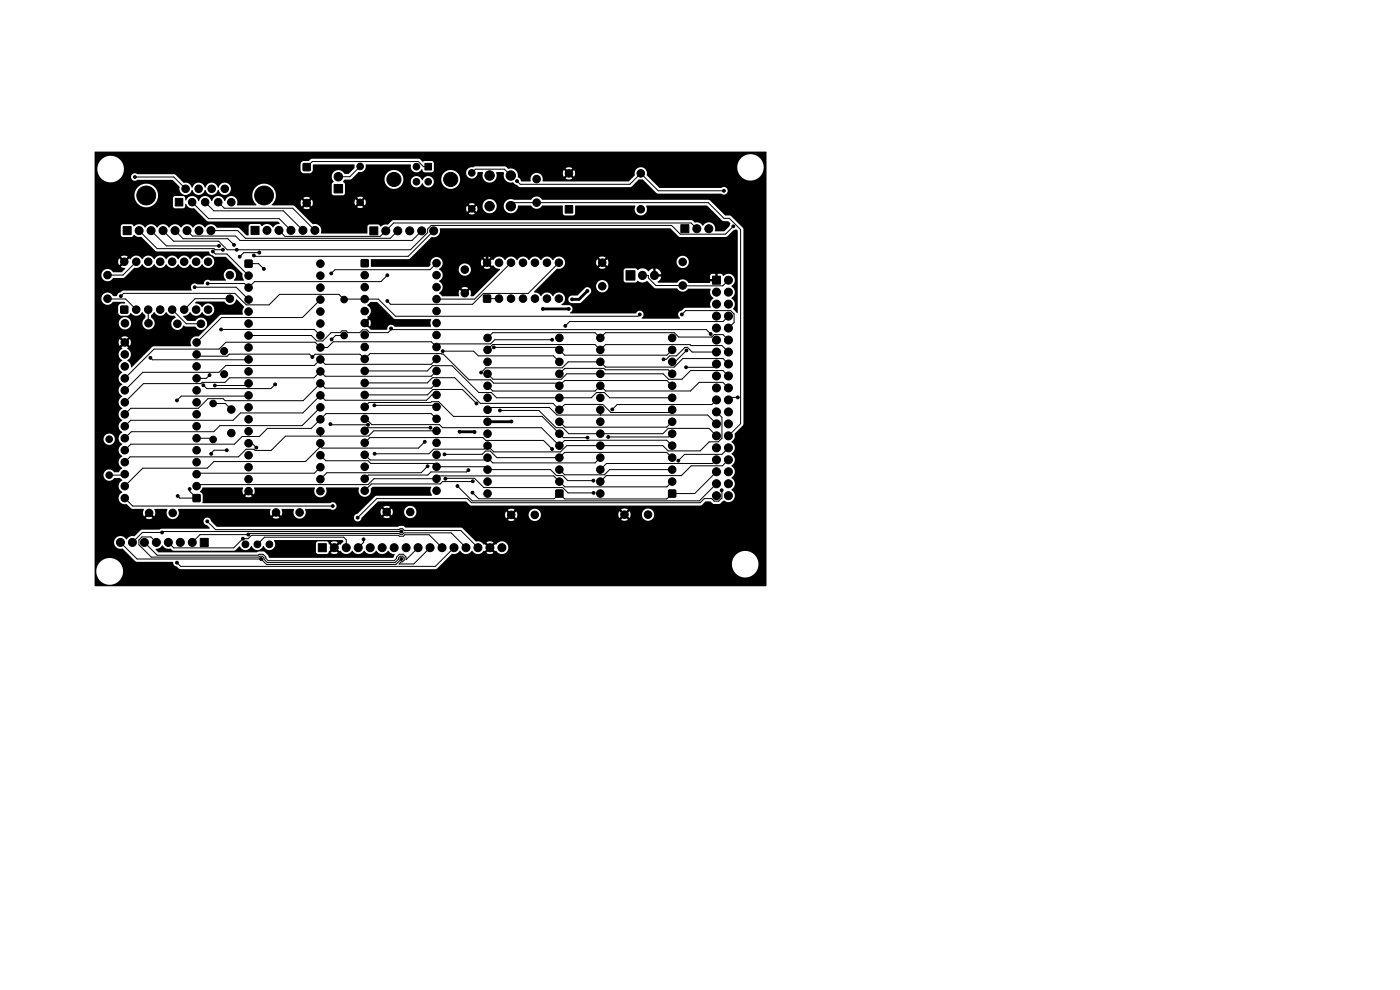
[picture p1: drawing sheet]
<svg xmlns="http://www.w3.org/2000/svg" width="297mm" height="210mm" viewBox="0 0 297 210" stroke-linecap="round" stroke-linejoin="round" font-family="sans-serif">
<g fill="#000" stroke="#000" stroke-width=".21">
<path d="M64.3 34.7h1.5v1.5h-1.5zM90.1 34.7h1.4v1.4h-1.4zM26.1 48.1h1.7v1.7h-1.7zM37.2 42.1h1.6v1.6h-1.6zM52 55.2h1.5v1.5h-1.5zM53.3 48h1.7v1.7h-1.7zM70.9 39.1h1.8v1.8h-1.8zM76.6 55.1h1.5v1.5h-1.5zM78.4 48.1h1.7v1.7h-1.7zM119.9 43.6h1.6v1.6h-1.6zM132.8 57.4h1.9v2h-1.9zM144.4 47.7h1.7v1.7h-1.7z"/>
<path d="M25.6 65h1.5v1.4h-1.5zM102.6 62.6h1.5v1.5h-1.5zM151.1 58.6h1.7v1.7h-1.7zM42.5 114.2h1.7v1.7h-1.7zM41 104.9h1.4v1.5h-1.4zM67.5 115.3h1.7v1.7h-1.7zM117.9 104h1.5v1.4h-1.5zM141.9 104h1.4v1.4h-1.4z"/>
<circle cx="28.6" cy="37.6" r=".3"/>
<circle cx="71.8" cy="37.5" r=".9"/>
<circle cx="76.4" cy="35.3" r=".7"/>
<circle cx="83.6" cy="38.1" r="1.5"/>
<circle cx="88.3" cy="35.4" r=".7"/>
<circle cx="88.3" cy="38.6" r=".7"/>
<circle cx="90.8" cy="38.6" r=".7"/>
<circle cx="95.6" cy="38.1" r="1.5"/>
<circle cx="100.1" cy="36.7" r=".7"/>
<circle cx="103.9" cy="37.2" r="1"/>
<circle cx="108.4" cy="37.2" r="1"/>
<circle cx="109.7" cy="38.4" r=".3"/>
<circle cx="113.8" cy="38" r=".8"/>
<circle cx="120.7" cy="36.8" r=".8"/>
<circle cx="135.9" cy="36.8" r=".8"/>
<circle cx="22.8" cy="58.4" r=".8"/>
<circle cx="26.4" cy="55.5" r=".8"/>
<circle cx="28.9" cy="55.5" r=".8"/>
<circle cx="29.5" cy="48.9" r=".85"/>
<circle cx="31" cy="41.5" r="2"/>
<circle cx="31.4" cy="55.5" r=".8"/>
<circle cx="32.1" cy="48.9" r=".85"/>
<circle cx="34" cy="55.5" r=".8"/>
<circle cx="34.6" cy="48.9" r=".85"/>
<circle cx="36.5" cy="55.5" r=".8"/>
<circle cx="37.1" cy="48.9" r=".85"/>
<circle cx="39.1" cy="55.5" r=".8"/>
<circle cx="39.4" cy="40" r=".8"/>
<circle cx="39.7" cy="48.9" r=".85"/>
<circle cx="40.8" cy="42.9" r=".8"/>
<circle cx="41.6" cy="55.5" r=".8"/>
<circle cx="42.1" cy="40" r=".8"/>
<circle cx="42.2" cy="48.9" r=".85"/>
<circle cx="43.5" cy="42.9" r=".8"/>
<circle cx="44.1" cy="55.5" r=".8"/>
<circle cx="44.8" cy="48.9" r=".85"/>
<circle cx="44.9" cy="40" r=".8"/>
<circle cx="45.2" cy="53.3" r=".3"/>
<circle cx="46.3" cy="42.9" r=".8"/>
<circle cx="46.5" cy="52.2" r=".3"/>
<circle cx="47.3" cy="53" r=".3"/>
<circle cx="47.7" cy="40" r=".8"/>
<circle cx="48.8" cy="58.4" r=".8"/>
<circle cx="49.1" cy="42.9" r=".8"/>
<circle cx="49.6" cy="52" r=".3"/>
<circle cx="50.2" cy="53" r=".3"/>
<circle cx="50.9" cy="54.5" r=".3"/>
<circle cx="52.7" cy="58.5" r=".8"/>
<circle cx="53.8" cy="54.2" r=".3"/>
<circle cx="55" cy="53.6" r=".3"/>
<circle cx="56" cy="57" r=".3"/>
<circle cx="56" cy="41.5" r="2"/>
<circle cx="56.6" cy="48.9" r=".85"/>
<circle cx="59.2" cy="48.9" r=".85"/>
<circle cx="61.7" cy="48.9" r=".85"/>
<circle cx="64.3" cy="48.9" r=".85"/>
<circle cx="65.1" cy="43.1" r=".8"/>
<circle cx="66.8" cy="48.9" r=".85"/>
<circle cx="68" cy="55.9" r=".8"/>
<circle cx="68" cy="58.5" r=".8"/>
<circle cx="70.3" cy="58" r=".3"/>
<circle cx="76.4" cy="42.9" r=".7"/>
<circle cx="77.4" cy="58.4" r=".8"/>
<circle cx="81.8" cy="49" r=".85"/>
<circle cx="82.2" cy="58.4" r=".3"/>
<circle cx="84.4" cy="49" r=".85"/>
<circle cx="86.9" cy="49" r=".85"/>
<circle cx="89.5" cy="49" r=".85"/>
<circle cx="92" cy="49" r=".85"/>
<circle cx="92.6" cy="55.8" r=".8"/>
<circle cx="92.6" cy="58.4" r=".8"/>
<circle cx="94.2" cy="50.9" r=".3"/>
<circle cx="98.6" cy="57.2" r=".8"/>
<circle cx="100.1" cy="44.3" r=".7"/>
<circle cx="101.2" cy="50.9" r=".3"/>
<circle cx="103.3" cy="55.7" r=".8"/>
<circle cx="103.9" cy="43.7" r="1"/>
<circle cx="105.9" cy="55.7" r=".8"/>
<circle cx="108.4" cy="43.7" r="1"/>
<circle cx="108.4" cy="55.7" r=".8"/>
<circle cx="110.9" cy="55.7" r=".8"/>
<circle cx="113.5" cy="55.7" r=".8"/>
<circle cx="113.8" cy="43" r=".8"/>
<circle cx="116" cy="55.7" r=".8"/>
<circle cx="118.6" cy="55.7" r=".8"/>
<circle cx="127.8" cy="55.7" r=".8"/>
<circle cx="135.9" cy="44.4" r=".8"/>
<circle cx="144.8" cy="55.6" r=".8"/>
<circle cx="147.8" cy="48.5" r=".85"/>
<circle cx="150.4" cy="48.5" r=".85"/>
<circle cx="153.6" cy="40.5" r=".3"/>
<circle cx="154.5" cy="59.4" r=".85"/>
<circle cx="155.6" cy="48" r=".3"/>
<circle cx="22.8" cy="63.4" r=".8"/>
<circle cx="25.6" cy="62.8" r=".3"/>
<circle cx="26.5" cy="72.6" r=".8"/>
<circle cx="26.5" cy="75.2" r=".8"/>
<circle cx="26.5" cy="77.7" r=".8"/>
<circle cx="26.5" cy="68.6" r=".8"/>
<circle cx="28.9" cy="65.7" r=".8"/>
<circle cx="31.4" cy="65.7" r=".8"/>
<circle cx="31.5" cy="68.6" r=".8"/>
<circle cx="31.9" cy="75.9" r=".3"/>
<circle cx="34" cy="65.7" r=".8"/>
<circle cx="36.5" cy="65.7" r=".8"/>
<circle cx="37.6" cy="68.7" r=".8"/>
<circle cx="39.1" cy="65.7" r=".8"/>
<circle cx="41.3" cy="60.9" r=".3"/>
<circle cx="41.6" cy="65.7" r=".8"/>
<circle cx="41.7" cy="75.2" r=".8"/>
<circle cx="41.7" cy="77.7" r=".8"/>
<circle cx="41.7" cy="72.6" r=".8"/>
<circle cx="42.6" cy="68.7" r=".8"/>
<circle cx="44.1" cy="60.1" r=".3"/>
<circle cx="44.1" cy="65.7" r=".8"/>
<circle cx="44.5" cy="79.6" r=".3"/>
<circle cx="46.9" cy="69.9" r=".3"/>
<circle cx="47.5" cy="79.4" r=".75"/>
<circle cx="47.5" cy="74.5" r=".75"/>
<circle cx="48.8" cy="63.4" r=".8"/>
<circle cx="52.7" cy="71.2" r=".8"/>
<circle cx="52.7" cy="66.1" r=".8"/>
<circle cx="52.7" cy="61" r=".8"/>
<circle cx="52.7" cy="73.7" r=".8"/>
<circle cx="52.7" cy="68.6" r=".8"/>
<circle cx="52.7" cy="76.3" r=".8"/>
<circle cx="52.7" cy="63.6" r=".8"/>
<circle cx="52.7" cy="78.8" r=".8"/>
<circle cx="66.3" cy="75.7" r=".3"/>
<circle cx="68" cy="66.1" r=".8"/>
<circle cx="68" cy="73.7" r=".8"/>
<circle cx="68" cy="71.2" r=".8"/>
<circle cx="68" cy="61" r=".8"/>
<circle cx="68" cy="78.8" r=".8"/>
<circle cx="68" cy="68.6" r=".8"/>
<circle cx="68" cy="63.6" r=".8"/>
<circle cx="68" cy="76.3" r=".8"/>
<circle cx="70.3" cy="72" r=".3"/>
<circle cx="73" cy="71.2" r=".7"/>
<circle cx="73" cy="63.6" r=".7"/>
<circle cx="77.4" cy="68.5" r=".8"/>
<circle cx="77.4" cy="76.1" r=".8"/>
<circle cx="77.4" cy="73.6" r=".8"/>
<circle cx="77.4" cy="66" r=".8"/>
<circle cx="77.4" cy="78.7" r=".8"/>
<circle cx="77.4" cy="71.1" r=".8"/>
<circle cx="77.4" cy="60.9" r=".8"/>
<circle cx="77.4" cy="63.4" r=".8"/>
<circle cx="82.2" cy="63.8" r=".3"/>
<circle cx="83" cy="69.7" r=".3"/>
<circle cx="92.6" cy="78.7" r=".8"/>
<circle cx="92.6" cy="71.1" r=".8"/>
<circle cx="92.6" cy="68.5" r=".8"/>
<circle cx="92.6" cy="66" r=".8"/>
<circle cx="92.6" cy="63.4" r=".8"/>
<circle cx="92.6" cy="76.1" r=".8"/>
<circle cx="92.6" cy="60.9" r=".8"/>
<circle cx="92.6" cy="73.6" r=".8"/>
<circle cx="93.9" cy="74.5" r=".3"/>
<circle cx="98.6" cy="62.2" r=".8"/>
<circle cx="102.1" cy="79" r=".3"/>
<circle cx="103.4" cy="71.7" r=".8"/>
<circle cx="103.4" cy="76.8" r=".8"/>
<circle cx="103.4" cy="74.2" r=".8"/>
<circle cx="103.4" cy="79.3" r=".8"/>
<circle cx="104.8" cy="73.7" r=".3"/>
<circle cx="105.9" cy="63.3" r=".8"/>
<circle cx="108.4" cy="63.3" r=".8"/>
<circle cx="110.9" cy="63.3" r=".8"/>
<circle cx="113.5" cy="63.3" r=".8"/>
<circle cx="115.2" cy="65.5" r=".3"/>
<circle cx="116" cy="63.3" r=".8"/>
<circle cx="117.1" cy="72.1" r=".3"/>
<circle cx="118.6" cy="63.3" r=".8"/>
<circle cx="118.7" cy="74.2" r=".8"/>
<circle cx="118.7" cy="76.8" r=".8"/>
<circle cx="118.7" cy="79.3" r=".8"/>
<circle cx="118.7" cy="71.7" r=".8"/>
<circle cx="119.9" cy="69.1" r=".3"/>
<circle cx="120.7" cy="65.5" r=".3"/>
<circle cx="121.4" cy="63.5" r=".3"/>
<circle cx="124.6" cy="61.7" r=".3"/>
<circle cx="127.4" cy="71.7" r=".8"/>
<circle cx="127.4" cy="74.2" r=".8"/>
<circle cx="127.4" cy="79.3" r=".8"/>
<circle cx="127.4" cy="76.8" r=".8"/>
<circle cx="127.8" cy="60.7" r=".8"/>
<circle cx="135.7" cy="66.7" r=".3"/>
<circle cx="140.8" cy="76.2" r=".3"/>
<circle cx="142.6" cy="74.2" r=".8"/>
<circle cx="142.6" cy="79.3" r=".8"/>
<circle cx="142.6" cy="76.8" r=".8"/>
<circle cx="142.6" cy="71.7" r=".8"/>
<circle cx="144.7" cy="66.7" r=".3"/>
<circle cx="144.8" cy="60.6" r=".8"/>
<circle cx="145.5" cy="77.9" r=".3"/>
<circle cx="145.6" cy="74.3" r=".3"/>
<circle cx="150.8" cy="70.9" r=".3"/>
<circle cx="152" cy="62" r=".85"/>
<circle cx="152" cy="69.6" r=".85"/>
<circle cx="152" cy="79.8" r=".85"/>
<circle cx="152" cy="64.5" r=".85"/>
<circle cx="152" cy="72.1" r=".85"/>
<circle cx="152" cy="77.2" r=".85"/>
<circle cx="152" cy="67.1" r=".85"/>
<circle cx="152" cy="74.7" r=".85"/>
<circle cx="154.5" cy="64.5" r=".85"/>
<circle cx="154.5" cy="72.1" r=".85"/>
<circle cx="154.5" cy="79.8" r=".85"/>
<circle cx="154.5" cy="67.1" r=".85"/>
<circle cx="154.5" cy="62" r=".85"/>
<circle cx="154.5" cy="69.6" r=".85"/>
<circle cx="154.5" cy="77.2" r=".85"/>
<circle cx="154.5" cy="74.7" r=".85"/>
<circle cx="23.2" cy="93.2" r=".7"/>
<circle cx="26.5" cy="85.3" r=".8"/>
<circle cx="26.5" cy="90.4" r=".8"/>
<circle cx="26.5" cy="80.3" r=".8"/>
<circle cx="26.5" cy="95.5" r=".8"/>
<circle cx="26.5" cy="82.8" r=".8"/>
<circle cx="26.5" cy="98" r=".8"/>
<circle cx="26.5" cy="87.9" r=".8"/>
<circle cx="26.5" cy="93" r=".8"/>
<circle cx="37.5" cy="84.9" r=".3"/>
<circle cx="41.7" cy="90.4" r=".8"/>
<circle cx="41.7" cy="95.5" r=".8"/>
<circle cx="41.7" cy="85.3" r=".8"/>
<circle cx="41.7" cy="82.8" r=".8"/>
<circle cx="41.7" cy="80.3" r=".8"/>
<circle cx="41.7" cy="98" r=".8"/>
<circle cx="41.7" cy="87.9" r=".8"/>
<circle cx="41.7" cy="93" r=".8"/>
<circle cx="43.1" cy="81.7" r=".3"/>
<circle cx="44.8" cy="96.3" r=".3"/>
<circle cx="45.2" cy="85.6" r=".7"/>
<circle cx="45.2" cy="93.2" r=".7"/>
<circle cx="45.6" cy="81.8" r=".3"/>
<circle cx="48.1" cy="95.5" r=".3"/>
<circle cx="49.1" cy="86.9" r=".8"/>
<circle cx="49.1" cy="91.9" r=".8"/>
<circle cx="52.7" cy="96.6" r=".8"/>
<circle cx="52.7" cy="83.9" r=".8"/>
<circle cx="52.7" cy="99.1" r=".8"/>
<circle cx="52.7" cy="86.4" r=".8"/>
<circle cx="52.7" cy="89" r=".8"/>
<circle cx="52.7" cy="81.3" r=".8"/>
<circle cx="52.7" cy="91.5" r=".8"/>
<circle cx="52.7" cy="94" r=".8"/>
<circle cx="54.4" cy="94.9" r=".3"/>
<circle cx="58.4" cy="81.5" r=".3"/>
<circle cx="68" cy="94" r=".8"/>
<circle cx="68" cy="99.1" r=".8"/>
<circle cx="68" cy="83.9" r=".8"/>
<circle cx="68" cy="96.6" r=".8"/>
<circle cx="68" cy="86.4" r=".8"/>
<circle cx="68" cy="81.3" r=".8"/>
<circle cx="68" cy="91.5" r=".8"/>
<circle cx="68" cy="89" r=".8"/>
<circle cx="70.1" cy="90" r=".3"/>
<circle cx="77.4" cy="88.8" r=".8"/>
<circle cx="77.4" cy="86.3" r=".8"/>
<circle cx="77.4" cy="81.2" r=".8"/>
<circle cx="77.4" cy="91.4" r=".8"/>
<circle cx="77.4" cy="99" r=".8"/>
<circle cx="77.4" cy="83.8" r=".8"/>
<circle cx="77.4" cy="93.9" r=".8"/>
<circle cx="77.4" cy="96.5" r=".8"/>
<circle cx="78.1" cy="90.1" r=".3"/>
<circle cx="79.4" cy="86" r=".3"/>
<circle cx="79.5" cy="96.3" r=".3"/>
<circle cx="90.1" cy="93.7" r=".3"/>
<circle cx="90.7" cy="98.9" r=".3"/>
<circle cx="91.3" cy="90.7" r=".3"/>
<circle cx="92.6" cy="93.9" r=".8"/>
<circle cx="92.6" cy="91.4" r=".8"/>
<circle cx="92.6" cy="88.8" r=".8"/>
<circle cx="92.6" cy="86.3" r=".8"/>
<circle cx="92.6" cy="83.8" r=".8"/>
<circle cx="92.6" cy="81.2" r=".8"/>
<circle cx="92.6" cy="99" r=".8"/>
<circle cx="92.6" cy="96.5" r=".8"/>
<circle cx="94.3" cy="96.4" r=".3"/>
<circle cx="97.5" cy="91.6" r=".3"/>
<circle cx="99.4" cy="99.7" r=".3"/>
<circle cx="100.7" cy="91.6" r=".3"/>
<circle cx="101.1" cy="85.6" r=".3"/>
<circle cx="103.4" cy="94.5" r=".8"/>
<circle cx="103.4" cy="92" r=".8"/>
<circle cx="103.4" cy="81.8" r=".8"/>
<circle cx="103.4" cy="84.4" r=".8"/>
<circle cx="103.4" cy="86.9" r=".8"/>
<circle cx="103.4" cy="89.5" r=".8"/>
<circle cx="103.4" cy="97.1" r=".8"/>
<circle cx="103.4" cy="99.6" r=".8"/>
<circle cx="106" cy="87.1" r=".3"/>
<circle cx="108.5" cy="89.4" r=".3"/>
<circle cx="117.1" cy="95.3" r=".3"/>
<circle cx="118.7" cy="81.8" r=".8"/>
<circle cx="118.7" cy="86.9" r=".8"/>
<circle cx="118.7" cy="94.5" r=".8"/>
<circle cx="118.7" cy="97.1" r=".8"/>
<circle cx="118.7" cy="89.5" r=".8"/>
<circle cx="118.7" cy="84.4" r=".8"/>
<circle cx="118.7" cy="92" r=".8"/>
<circle cx="118.7" cy="99.6" r=".8"/>
<circle cx="124.6" cy="92.8" r=".3"/>
<circle cx="127.4" cy="94.5" r=".8"/>
<circle cx="127.4" cy="92" r=".8"/>
<circle cx="127.4" cy="81.8" r=".8"/>
<circle cx="127.4" cy="84.4" r=".8"/>
<circle cx="127.4" cy="86.9" r=".8"/>
<circle cx="127.4" cy="89.5" r=".8"/>
<circle cx="127.4" cy="99.6" r=".8"/>
<circle cx="127.4" cy="97.1" r=".8"/>
<circle cx="129" cy="92.7" r=".3"/>
<circle cx="129.9" cy="86.8" r=".3"/>
<circle cx="142.6" cy="94.5" r=".8"/>
<circle cx="142.6" cy="89.5" r=".8"/>
<circle cx="142.6" cy="97.1" r=".8"/>
<circle cx="142.6" cy="81.8" r=".8"/>
<circle cx="142.6" cy="99.6" r=".8"/>
<circle cx="142.6" cy="86.9" r=".8"/>
<circle cx="142.6" cy="84.4" r=".8"/>
<circle cx="142.6" cy="92" r=".8"/>
<circle cx="143.9" cy="97.7" r=".3"/>
<circle cx="152" cy="92.5" r=".85"/>
<circle cx="152" cy="95" r=".85"/>
<circle cx="152" cy="84.8" r=".85"/>
<circle cx="152" cy="82.3" r=".85"/>
<circle cx="152" cy="89.9" r=".85"/>
<circle cx="152" cy="97.5" r=".85"/>
<circle cx="152" cy="87.4" r=".85"/>
<circle cx="154.5" cy="97.5" r=".85"/>
<circle cx="154.5" cy="84.8" r=".85"/>
<circle cx="154.5" cy="89.9" r=".85"/>
<circle cx="154.5" cy="95" r=".85"/>
<circle cx="154.5" cy="92.5" r=".85"/>
<circle cx="154.5" cy="87.4" r=".85"/>
<circle cx="154.5" cy="82.3" r=".85"/>
<circle cx="156.5" cy="84.3" r=".3"/>
<circle cx="23.2" cy="100.8" r=".7"/>
<circle cx="25.6" cy="115.1" r=".85"/>
<circle cx="26.5" cy="105.7" r=".8"/>
<circle cx="26.5" cy="100.6" r=".8"/>
<circle cx="26.5" cy="103.1" r=".8"/>
<circle cx="28.1" cy="115.1" r=".85"/>
<circle cx="30.6" cy="115.1" r=".85"/>
<circle cx="31.6" cy="108.8" r=".8"/>
<circle cx="33.2" cy="115.1" r=".85"/>
<circle cx="34.4" cy="113" r=".3"/>
<circle cx="35.7" cy="115.1" r=".85"/>
<circle cx="36.6" cy="108.8" r=".8"/>
<circle cx="37.5" cy="119.4" r=".3"/>
<circle cx="37.7" cy="105.2" r=".3"/>
<circle cx="38.3" cy="115.1" r=".85"/>
<circle cx="40.2" cy="103.7" r=".3"/>
<circle cx="40.8" cy="115.1" r=".85"/>
<circle cx="41.7" cy="103.1" r=".8"/>
<circle cx="41.7" cy="100.6" r=".8"/>
<circle cx="44" cy="110.6" r=".3"/>
<circle cx="51.5" cy="114.3" r=".3"/>
<circle cx="52.1" cy="115.5" r=".72"/>
<circle cx="52.7" cy="113.4" r=".3"/>
<circle cx="52.7" cy="101.7" r=".8"/>
<circle cx="52.7" cy="104.2" r=".8"/>
<circle cx="54.6" cy="115.5" r=".72"/>
<circle cx="55.4" cy="118.6" r=".3"/>
<circle cx="57.1" cy="115.5" r=".72"/>
<circle cx="58.6" cy="108.7" r=".8"/>
<circle cx="62" cy="116.8" r=".3"/>
<circle cx="63.6" cy="108.7" r=".8"/>
<circle cx="68" cy="101.7" r=".8"/>
<circle cx="68" cy="104.2" r=".8"/>
<circle cx="70.6" cy="107.3" r=".3"/>
<circle cx="70.9" cy="116.2" r=".85"/>
<circle cx="73.5" cy="116.2" r=".85"/>
<circle cx="75.9" cy="109.8" r=".3"/>
<circle cx="76" cy="116.2" r=".85"/>
<circle cx="77.1" cy="114.4" r=".3"/>
<circle cx="77.4" cy="104.1" r=".8"/>
<circle cx="77.4" cy="101.5" r=".8"/>
<circle cx="78.5" cy="116.2" r=".85"/>
<circle cx="81.1" cy="116.2" r=".85"/>
<circle cx="82" cy="108.6" r=".8"/>
<circle cx="83.6" cy="116.2" r=".85"/>
<circle cx="85.1" cy="118.6" r=".3"/>
<circle cx="85.1" cy="112.8" r=".3"/>
<circle cx="86.2" cy="116.2" r=".85"/>
<circle cx="87" cy="108.6" r=".8"/>
<circle cx="88.7" cy="116.2" r=".85"/>
<circle cx="91.2" cy="116.2" r=".85"/>
<circle cx="92.6" cy="104.1" r=".8"/>
<circle cx="92.6" cy="101.5" r=".8"/>
<circle cx="93.8" cy="116.2" r=".85"/>
<circle cx="94.5" cy="101.6" r=".3"/>
<circle cx="96.3" cy="116.2" r=".85"/>
<circle cx="97" cy="103.1" r=".3"/>
<circle cx="98.9" cy="116.2" r=".85"/>
<circle cx="100.2" cy="104.5" r=".3"/>
<circle cx="100.3" cy="102.1" r=".3"/>
<circle cx="101.4" cy="116.2" r=".85"/>
<circle cx="103.4" cy="104.7" r=".8"/>
<circle cx="103.4" cy="102.2" r=".8"/>
<circle cx="103.9" cy="116.2" r=".85"/>
<circle cx="106.5" cy="116.2" r=".85"/>
<circle cx="108.4" cy="109.2" r=".8"/>
<circle cx="113.4" cy="109.2" r=".8"/>
<circle cx="118.7" cy="102.2" r=".8"/>
<circle cx="125.9" cy="102" r=".3"/>
<circle cx="125.9" cy="104.6" r=".3"/>
<circle cx="127.4" cy="102.2" r=".8"/>
<circle cx="127.4" cy="104.7" r=".8"/>
<circle cx="132.5" cy="109.2" r=".8"/>
<circle cx="137.5" cy="109.2" r=".8"/>
<circle cx="142.6" cy="102.2" r=".8"/>
<circle cx="152" cy="105.2" r=".85"/>
<circle cx="152" cy="102.6" r=".85"/>
<circle cx="152" cy="100.1" r=".85"/>
<circle cx="153.1" cy="104" r=".3"/>
<circle cx="154.5" cy="105.2" r=".85"/>
<circle cx="154.5" cy="102.6" r=".85"/>
<circle cx="154.5" cy="100.1" r=".85"/>
<circle cx="62" cy="121.8" r=".3"/>
</g>
<path d="M136.3 58.4v.1M138.8 58.4v.1" fill="none" stroke="#000" stroke-width="1.9"/>
<g fill="none" stroke="#000" stroke-width=".21">
<path d="M28.6 37.6h8.3l2.5 2.4M76.4 35.3l-2.2 2.2h-2.4M90.8 35.4h-1l-1-1.1h-22.6l-1.1 1.2M100.1 36.7l.8-.8h6.1l1.4 1.3M109.7 38.4l.7 .7h23.2l2.3-2.3 3.7 3.7h14M28.9 55.5l-2.8 2.9h-3.3M29.5 48.9l3.8 3.8h12.1l.2 .3h1.7M32.1 48.9l3.2 3.3h11.2M37.1 48.9l1.8 1.7h9.4l1.3 1.4M39.7 48.9l1.1 1.2h9.2l.9 .9h36.5l2.1-2M40.8 42.9l3.5 3.5h14.9l2.5 2.5M43.5 42.9l1.9 1.8h14.7l4.2 4.2"/>
<path d="M44.8 48.9h5.6l1.7 1.7h30.7l1.6-1.6M45.2 53.3l.5 .6h2.4l4.6 4.6M46.3 42.9l1.3 1.3h14.5l4.7 4.7M52.7 55.9h2.2l1.1 1.1M55 53.6h-3.3l-.8 .9M82.2 58.4l-1.4 1.3h-26.8l-1.3 1.3-.8-.9h-7.8M92 49l-5.4 5.4h-32.6l-.2-.2M92.6 55.8l-1.4 1.4h-20.1l-.8 .8M108.4 43.7l.7-.7h41.1l3.4 3.3h1.1l2.4 2.4v41.2l-2.6 2.6M108.4 55.7l-7.7 7.7h-8.1M118.6 55.7l-6.6 6.5h-9.5l-2.3 2.4h-17.3l-.7-.8M136.3 58.4h1.3v.6l1.5 1.6h14.2l1.2-1.2"/>
<path d="M147.8 48.5l-1.2-1.2h-63.1l-2.8 2.8h-20.2l-1.3-1.2M155.6 48l-1.7 1.7h-9.6l-1.8-1.9h-51l-.8 .8v.7l-3.6 3.7h-38.9l-1.8-1.8h-9.6l-2.2-2.3M22.8 63.4h3.8l2.3 2.3M25.6 62.8l.6-.6h23.6l2.5 2.5h4.8l2.2-2.3h12.6l1.1 1.2 7.3-.2 3.6 3.7h51.4l.4-.4M31.4 65.7l.1 2.9M31.9 75.9l.4 .4h20.4M36.5 65.7l3 3h3.1M41.3 60.9h8.8l2.6 2.7M41.7 75.2l.4 .4h6.1l.4-.5h17.1l.6 .6 .6-.6h9.5l1 1 1.1-1.1h15.1l.4 .1 5.5 5.5h4.5l.7 .7h14.5l.6-.6h21.7l1.1 1.1M44.5 79.6l-.7 .7h-2.1M46.9 69.9h19.8l1.3 1.3M48.8 63.4h-7.4l-2.3 2.3"/>
<path d="M68 63.6l-3.8 3.8h-17.2l-5.3 5.2M73 71.2h-1.8l-.9 .8M77.4 78.7h13.2l1.2-1.1h4.1l5.7 5.7h2.6l1.1 1.1h20.1l1.1-1.1h1.7l1.1 1.1h13.3M83 69.9l-.7 .7h-3.9l-.6-.6h-.9l-.6 .6h-2.5l-.4-.4h-.8l-.4 .4h-2l-1.7 1.7h-1.3l-1.1-1.1h-13.4M83 69.7v.2M83 69.9h66.8l1 1M92.6 78.7l-1.1 1.1h-22.5l-1-1-1.4 1.3h-17.9l-1 1h-4.8l-.3 .3h-12.2l-3.9 3.9M92.6 76.1l-1.1 1.2h-22.5l-1-1-1.3 1.2h-18.8l-1.4 1.5h-16.2l-3.8 3.8M93.9 74.5h6.6l1 1h15.9l1.3 1.3M103.3 63.3h2.6M103.4 71.7l1.1-1.1h21.8l1.1 1.1 1.1-1.1h14.6l.9 .9h7l.5-.5h1.9l1.1 1.1M103.4 79.3l1.2 1.1h14.5l1.1-1.1h20.5l1.1 1.2h2.9l1.8-1.9h6.9l1.1 1.2"/>
<path d="M103.4 74.2l1.1-1.1h21.7l1.2 1.1 1.1-1.1h17.9l.2 .2h6.6l1.3 1.4M104.8 73.7h13.3l1.7 1.6h21.7l1.1-1.1M117.1 72.1h-12.1l-.9 .8h-10.8l-.7 .7-1.1-1.1h-20.8l-1.2 1.2h-1.5l-1.1-1.1h-19l-1.4 1.5h-13.8l-6.2 6.2M118.7 79.3l1.1-1.2h8.3l.3 .3h13.3l.9 .9M144.7 66.7l.8-.8h9.5l.7 .7v1.8l-1.2 1.2M145.6 74.3l-2.4 2.5h-.6M152 74.7h-5.2l-1-1h-.5l-1.8 1.8h-1.4l-.8 .7h-.5M152 77.2l-.7 .7h-5.8M154.5 77.2l-1.1-1.1h-8.5l-1.9 1.8h-14.5l-1.1-1.1h-6.9l-1.2 1.2h-16.2l-1 1M154.5 67.1l-1.1 1.1h-32.5l-1 .9M41.7 93h3.3l.2 .2M45.2 85.6h2.6l1.3 1.3"/>
<path d="M48.1 95.5h-2.7l-.6 .8M52.7 83.9l-.1 .1h-14.1l-1 .9M52.7 94h.8l.9 .9M52.7 81.3l-.4 .5h-6.7M58.4 81.5l-.9 .9h-13.6l-.8-.7M68 99.1l-1.3 1.3h-24.8l-.2 .2M68 96.6l1.1 1.1h9l.5 .6h13.3l.7 .7h10.2l.6 .6h13.4l1.3 1.3h1.3l1 1.1h5.5M68 91.5v1M68 94v.7M68 94.7l-3.2 3.2h-19.4l-1.4 1.4h-13.7l-3.8 3.8M68 86.4l-3.9 3.9h-17.5l-1.2 1.3h-17.5l-1.4 1.4M70.1 90l.1 .1h7.9"/>
<path d="M77.4 86.3l.9-.9h13.1l.1-.2h1.6l3.1 3.1h18.8l4.5 4.5h5.1M77.4 81.2h13.2l1.2-1.1h4.7l5.4 5.5h15.4l1.4 1.3 1.1-1.1h8.1l1.7 1.7h12.4l.6-.6M77.4 96.5l1.1 1.1h24.4l.5-.5 1.1 1.1h21.7l1.2-1.1M77.4 88.8h.3l1.2 1.3h14.3l.7 .6h21l3.8 3.8 1.1-1.1h5.1h16.5l1.2 1.1M77.4 83.8h13.3l1.1-1.2h6.3l3 3M77.4 93.9l1.1-1.1h24l.6 .6h12.2l1.8 1.9M79.4 86h12.9l.3 .3M90.1 93.7l-1.3 1.4h-20.5l-.3-.4M90.7 98.9l-1.4 1.4h-20l-1.3 1.4M91.3 90.7h-13.3l-.6 .7M92.6 91.4h-13.3l-1.1 1.1h-17.6l-3.1 3h-3.4l-.2-.2h-1.7l-1.6 1.6h-23l-1.1 1.1M92.6 88.8l-1.1-1.1h-22.3l-3.2 3.2h-9.3l-1.7 1.7h-3.6l-1.7 1.6h-21.9l-1.3 1.3"/>
<path d="M92.6 81.2l-1.1 1.1h-22.5l-1-1-3.7 3.7h-16.5l-.5-.4h-3.2l-2 2h-14.4l-1.2 1.3M92.6 83.8h-1l-1.1 1.1h-21.5l-1-1-3.8 3.7h-13.2l-1.5 1.6h-21.8l-1.2 1.2M94.3 96.4h8l.7-.7h1l1.4 1.4h13.3l1.1-1.1h21.6l1.2 1.1M99.4 99.7l-.4 .4h-7.6l-.6 .7h-12.7l-.7 .7M103.4 81.8l1.1 1.2h21.7l1.2-1.2 1.1 1.1h18l1.8-1.8h5l1.2 1.2M103.4 94.5l-.7 .8h-10.7l-1 1h-11.5M103.4 94.5h.1M103.4 86.9l.5-.5h12.7l1.6 1.6h31.9l1.9 1.9M106 87.1h8.3l3.7 3.6h1.4l1.2 1.3h20l1.2-1.1h8.6l1.6 1.6M118.7 81.3v.5M118.7 89.5l1.2 1.1h21.5l1.2-1.1M118.7 99.6h.1"/>
<path d="M118.7 99.6l1.1 1.1h8.4l1.1-1.1h13.3M127.4 86.9v1.1M142.6 92l-.7 .7h-12.9M152 87.4l1.2 1.1v4.5l-.8 .7h-1.9l-2 2h-6.8l-1.1-1.2h-20.4l-1.3 1.4h-14.1l-1.4-1.4M152 84.8l-1 1h-20.1l-1 1M152 97.5l-.8 .8h-22.5l-1.3 1.3M154.5 97.5l-1.2 1.3h-6.7l-2 2.1h-16l-1.2 1.3M154.5 95l-1.4 1.4h-7.9l-1.3 1.3M156.5 84.3h-1.4l-.6 .5M25.6 115.1l3.5 3.5h26.3l1.2 1.1h27.4l1.1-1.1M26.5 100.6l-.2 .2h-3.1M26.5 105.7l1.6 1.6h42.5"/>
<path d="M30.6 115.1l2.7 2.7h21.5l.2-.2h.8l1.1 1.3h26.7l1.1-1.3h.9l.5 .6v.5l2.6-2.5M33.2 115.1l-1.2-1.2h-1.9l-.6 .6v1.1l2.6 2.6h22.8l.2-.2h.5l.4 .3v.3l.7 .7h27.1l.7-.7v-.3l.4-.3h.5l.3 .3v.5l-1 .8h3.1l3.4-3.4M35.7 115.1l1.2 1.1h12.7l1.9-1.9h1.1l.8-.7h31.1l.2 .2h.9l.3-.4h5.1l2.8 2.8M40.2 103.7v.5l1.5 1.5h-3.5l-.5-.5M44 110.6l1.7 1.8h39l.2-.2h.5l.3 .3h12l3.7 3.7M52.7 113.4l.2-.2h31.8l.2 .2h.5l.3-.4h10l3.2 3.2M52.7 113.4h.1M52.7 113.4h-10.3l-1.6 1.7M54.6 115.5l1.5-1.5h16.8l.6 .5v1.7M77.1 114.4v.6l-1.1 1.2M85.1 112.8h-50.7v.2h-4.2l-2.1 2.1M94.5 101.6l6.2-.1 1.9 1.9h16.8l1.1 1.2h5.4"/>
<path d="M96.3 116.2l-3.9 3.9h-54.1l-.8-.7M100.3 102.1l-6.4 .1-.5 .5h-14.6l-1.4 1.4M118.7 102.2h.1M118.7 102.2l-1.2-1.2h-24.3l-.6 .5h-13.3l-1.2 1.3h-36.1l-.3 .3M118.7 102.2l1.1 1.1h21.7l1.1-1.1M152 102.6l-3.6 3.6h-48.2l-3.2-3.1M152 100.1l-4.6 4.6h-4.8l-1.1 1.1h-21.7l-1.1-1.1-1.1 1.1h-16.1l-1.3-1.3M153.1 104v1.7l-.6 .6h-1l-.5-.5h-1.6l-.9 .8h-48.5l-.9-.8h-19.2l-4 4"/>
</g>
<path d="M94.2 50.9h7l2.1 2v2.8M115.2 65.5h5.4M124.6 61.7l-1.8 1.8h-1.4M97.5 91.6h3.2M108.5 89.4l-5.1 .1" fill="none" stroke="#000" stroke-width=".6"/>
<path d="M20.1 32.2h142.4l.1 .1-.1 92-142.3 .1-.1-.2v-3.2h.3a2.84 2.84 0 0 0 4.1 2.8 2.84 2.84 0 0 0 .5-4.8 2.84 2.84 0 0 0-4.5 1.7l-.1 .3h-.3v-6h4.1a1.42 1.42 0 0 0 1.8 1.4l2.7 2.7 .3 .1 7.7 .1a.88 .88 0 0 0 .8 .9l.7 .5h54.2l1.4-1.2h61.5v.3a2.82 2.82 0 0 0 4.2 2.3 2.82 2.82 0 0 0 0-4.8 2.82 2.82 0 0 0-4.2 2.2h-61.5l2-2a1.96 1.96 0 0 0 1.9-.7 1.43 1.43 0 0 0 2.4 0 1.48 1.48 0 0 0 2.6 0l.1 .1 .7-.6 .3 .4-.6 .6a1.34 1.34 0 0 0 1.5 0l-.6-.6 .3-.4 .7 .6 .2-.1a1.37 1.37 0 0 0 2.1 .3 1.37 1.37 0 0 0-.1-2.1 1.37 1.37 0 0 0-2.1 .5l-.1-.1-.7 .7-.3-.4 .5-.7a1.34 1.34 0 0 0-1.4 .1l.6 .6-.3 .4-.7-.7-.1 .1a1.84 1.84 0 0 0-1.8-.7l-2.8-2.8-.3-.1h-11.7l-.6-.3h-.7l-.4 .2h-38.4l-1.2-1.3a.81 .81 0 0 0-.9-.7 .81 .81 0 0 0-.8 .8 .81 .81 0 0 0 .9 .8l.5 .5v.2l-10.2 .1-.5 .2h-3.7l-1.5 1.3h-.4a1.6 1.6 0 0 0-1.4 .7 1.4 1.4 0 0 0-1.5-.7 1.4 1.4 0 0 0-1.1 1.3h-4.1v-21.9h1.9v.2a1.2 1.2 0 0 0 1.8 .9 1.2 1.2 0 0 0 0-2.1 1.2 1.2 0 0 0-1.8 1h-1.9v-24.6h5.1v.2a1.3 1.3 0 0 0 2 1 1.3 1.3 0 0 0 0-2.2 1.3 1.3 0 0 0-2 1h-5.1v-5.2h1.4v.2a1.34 1.34 0 0 0 1 1.1 1.34 1.34 0 0 0 1.5-.6h2.3l.3 .2-.1 .2h-.8l-.5 .3-.1 .4v1.2a.74 .74 0 0 0 .7 .7h1.3l.3-.2 .3-.4a1.8 1.8 0 0 0 1.7 .5l.8-.7 .6 .7v.6a1.33 1.33 0 0 0-.2 2 1.33 1.33 0 0 0 2.1-.2 1.33 1.33 0 0 0-.7-2l.1-.5 .6-.6a1.42 1.42 0 0 0 1.3 .8 1.42 1.42 0 0 0 1.3-.8 1.6 1.6 0 0 0 1.7 .8l.3 .3a1.38 1.38 0 0 0-1 1.4 1.38 1.38 0 0 0 1 1.3 1.89 1.89 0 0 0 1.7-1l.4 .3h2.1a1.32 1.32 0 0 0 2 .3 1.32 1.32 0 0 0-.1-2 1.32 1.32 0 0 0-2 .5h-1.6l-.9-1 .3-.1a1.4 1.4 0 0 0 1.1-.8h.1a1.38 1.38 0 0 0 1.3 .8 1.38 1.38 0 0 0 1.2-.8 1.34 1.34 0 0 0 2 .5 1.34 1.34 0 0 0 0-2.1 1.34 1.34 0 0 0-2 .6 1.75 1.75 0 0 0-1.5-.9l.3-.3h5.9a1.36 1.36 0 0 0 1.4 .6 1.36 1.36 0 0 0 1.1-1.1l1.7 1.6a1.75 1.75 0 0 0-.3 1.6l-4.7 .1-4.7 4.6a1.37 1.37 0 0 0-1.5 .5 1.37 1.37 0 0 0 0 1.5l-8.2 .1-4.6 4.4a1.86 1.86 0 0 0-.8-1.5 1.42 1.42 0 0 0 .8-1.2 1.42 1.42 0 0 0-.8-1.3l.2-.2-.7-.7 .4-.3 .7 .6a1.29 1.29 0 0 0-.1-1.4l-.6 .7-.4-.4 .6-.7a1.29 1.29 0 0 0-1.4 .1l.7 .6-.3 .4-.7-.6a1.29 1.29 0 0 0 0 1.4l.7-.7 .3 .3-.7 .7 .2 .3a1.39 1.39 0 0 0 0 2.5 1.42 1.42 0 0 0-.7 1.2 1.42 1.42 0 0 0 .7 1.3 1.42 1.42 0 0 0-.7 1.3 1.42 1.42 0 0 0 .7 1.2 1.42 1.42 0 0 0-.7 1.3 1.42 1.42 0 0 0 .7 1.3 1.42 1.42 0 0 0-.7 1.2 1.42 1.42 0 0 0 .7 1.3 1.42 1.42 0 0 0-.7 1.3 1.42 1.42 0 0 0 .7 1.3 1.42 1.42 0 0 0-.7 1.2 1.42 1.42 0 0 0 .7 1.3 1.42 1.42 0 0 0-.7 1.3 1.42 1.42 0 0 0 .7 1.2 1.42 1.42 0 0 0-.7 1.3 1.42 1.42 0 0 0 .7 1.3 1.42 1.42 0 0 0-.7 1.2 1.42 1.42 0 0 0 .7 1.3l-.7 .9h-.9a1.24 1.24 0 0 0-1.9-.4 1.24 1.24 0 0 0 0 1.9 1.24 1.24 0 0 0 1.9-.3h1.1l.5 .5a1.42 1.42 0 0 0-.7 1.2 1.42 1.42 0 0 0 .7 1.3 1.37 1.37 0 0 0-.7 1.7 1.37 1.37 0 0 0 1.7 .9l1 .9 2.6 .1-.2 .9 .3 .6 .6-.6 .4 .3-.7 .7a1.29 1.29 0 0 0 1.5 0l-.7-.7 .3-.3 .7 .6 .2-.6-.1-.9h2.7a1.56 1.56 0 0 0 .5 1.9 1.3 1.3 0 0 0 1.6-.2 1.3 1.3 0 0 0 .1-1.6l.2-.2h19.4l.1 .2a1.28 1.28 0 0 0 .1 1.3l.7-.6 .3 .3-.6 .7a1.29 1.29 0 0 0 1.4 0l-.7-.7 .4-.3 .7 .6a1.38 1.38 0 0 0 0-1.3l.1-.2 2.6 .1a1.34 1.34 0 0 0 1.2 2 1.34 1.34 0 0 0 1.1-2h5.4a.81 .81 0 0 0 1.1-.1 .81 .81 0 0 0-.1-1.2 .81 .81 0 0 0-1.1 0h-27l-.1-.1 .1-1.6-.6-.7 .7-.9h8.4l.1 .2a1.28 1.28 0 0 0 .1 1.3l.6-.7 .4 .4-.7 .7a1.29 1.29 0 0 0 1.5 0l-.7-.7 .3-.4 .7 .7a1.64 1.64 0 0 0 .1-1.5h12.9a1.43 1.43 0 0 0 1.1 2.1 1.38 1.38 0 0 0 1.2-2.1h7a1.37 1.37 0 0 0 1.1 2 1.37 1.37 0 0 0 1.5-1.8l.4-.3h12.3l.1 .1a2 2 0 0 0 .1 1.7l-11.8 .1-.2 .1-3.8 3.7a.81 .81 0 0 0-.7 .9 .81 .81 0 0 0 .8 .7 .81 .81 0 0 0 .8-.8l1.3-1.3h2.7l.3 .8 .6-.6 .4 .3-.7 .7a1.29 1.29 0 0 0 1.5 0l-.7-.7 .3-.3 .7 .6 .2-.8h2.4v.2a1.31 1.31 0 0 0 1.1 1.2 1.31 1.31 0 0 0 1.4-.8h18.9l.3 .8 .6-.6 .4 .3-.6 .7a1.29 1.29 0 0 0 1.4 0l-.7-.7 .3-.3 .7 .6 .2-.8h2.4v.2a1.3 1.3 0 0 0 1.5 1.2 1.3 1.3 0 0 0 1.1-1.4h16.5l.2 .8 .7-.7 .3 .4-.6 .7a1.29 1.29 0 0 0 1.4-.1l-.7-.6 .4-.4 .7 .7 .2-.8h2.4v.2a1.3 1.3 0 0 0 2 1 1.3 1.3 0 0 0 0-2.2 1.3 1.3 0 0 0-2 1h-2.4l-.2-.7-.7 .7-.4-.3 .7-.7a1.29 1.29 0 0 0-1.5 0l.7 .7-.3 .3-.7-.7-.2 .7h-16.5a1.3 1.3 0 0 0-1.3-1.2 1.3 1.3 0 0 0-1.3 1.2h-2.4l-.2-.6-.7 .7-.3-.4 .7-.7a1.29 1.29 0 0 0-1.5 0l.7 .7-.4 .4-.6-.7-.3 .6h-18.9a1.3 1.3 0 0 0-.9-1.8 1.3 1.3 0 0 0-1.6 1.2h-2.4l-.2-.6-.7 .7-.3-.4 .7-.7a1.29 1.29 0 0 0-1.5 0l.7 .7-.4 .4-.6-.7-.3 .6h-2.7l2.2-2.1h18.6l1.1 .8h48.7l1.1-.8h1l.7 .5h1.1l1.1-.7a1.41 1.41 0 0 0 2-.3 1.41 1.41 0 0 0-.4-2 1.48 1.48 0 0 0 0-2.6 1.48 1.48 0 0 0 0-2.5 1.48 1.48 0 0 0 0-2.5 1.48 1.48 0 0 0 0-2.6l.1-.1a1.54 1.54 0 0 0 .6-1.6l1.7-1.8 .1-.2v-41.4l-.1-.3-2.5-2.5-1.3-.1-3.2-3.2-.3-.1h-35.3a1.38 1.38 0 0 0-2.4 0h-3.4a1.55 1.55 0 0 0-2.3 .8 1.55 1.55 0 0 0 1.3 2 1.55 1.55 0 0 0 1.7-1.6h2.7a1.43 1.43 0 0 0 2.5 0h4.2l.1 1.7 .5 .4h1.6l.4-.1 .1-.4v-1.5l.1-.1 12.7 .1a1.35 1.35 0 0 0 1.2 2 1.35 1.35 0 0 0 1.1-2.1h12.9l3.2 3.2 1.3 .1 .5 .5-.3 .6-1.1 1.1-1.9-.1a1.41 1.41 0 0 0-.8-1.7 1.41 1.41 0 0 0-1.8 .6 1.66 1.66 0 0 0-1.8-.7l-.6-.5h-63.3l-1.1 .9a1.85 1.85 0 0 0-1.6 .5l-.4-.5-2.1 .1-.2 .3-.1 1.4-.1 .1h-9.7a1.5 1.5 0 0 0-.3-1.5 1.5 1.5 0 0 0-1.5-.5l-2.2-2.2h35.3a1.19 1.19 0 0 0 1.3 0l-.6-.6-.7 .6h-35.3l-1.8-1.7h-4.5l-.2-.2 .4-.4h5.8l.2 .8 .7-.7 .3 .4-.7 .6a1.28 1.28 0 0 0 1.4 .1h33.2l.2 .8 .6-.7a.35 .35 0 0 0 .4 .4 .35 .35 0 0 0 .3-.4l.7 .6a1.2 1.2 0 0 0 0-1.3l-.7 .7v-.1a.39 .39 0 0 0-.4-.2 .39 .39 0 0 0-.3 .3l-.6-.7-.2 .6h-33.2l-.1-.3h10.1l.6 .2 .8-.2-.7-.6-.7 .6h-10.1l-.5-.4 .4-.4 .6 .7 .2-1h8.9l.2 .8 .7-.7a.35 .35 0 0 0 .3 .4 .35 .35 0 0 0 .4-.4l.6 .7 .1-.3h21.9l.7 .6 .3-.3h2v.3a1.51 1.51 0 0 0 2.3 1.1 1.51 1.51 0 0 0 0-2.5 1.51 1.51 0 0 0-2.3 1.1h-2l.3-.3a1.19 1.19 0 0 0-1.3 0h-21.9l.1-.5-.2-.5-.6 .6-.1-.1a.39 .39 0 0 0-.4-.2 .39 .39 0 0 0-.3 .3l-.6-.6-.2 .5h-8.9l-.2-.5-.6 .7-.4-.3 .7-.7-.1-.1h10l.7 .7 .7-.7a1.19 1.19 0 0 0-1.4 0h-10l-.7-.1-.7 .2 .7 .7-.3 .3-.7-.7-.2 .7-5.7-.1a2.53 2.53 0 0 0-.6-3.5 2.53 2.53 0 0 0-3.5 .6 2.53 2.53 0 0 0 .4 3.5l-4 .1-.1-.2a1.34 1.34 0 0 0-.9-1.8 1.34 1.34 0 0 0-1.7 1.1 1.43 1.43 0 0 0-1.4-1.1 1.43 1.43 0 0 0-1.4 1.1 1.43 1.43 0 0 0-1.4-1.1 1.43 1.43 0 0 0-1.3 1.1 1.43 1.43 0 0 0-1.4-1.1 1.43 1.43 0 0 0-1.4 .9l-.2-.7-.3-.2h-2l-.2 .4v1.8l.4 .4h1.8l.3-.3 .2-.7a1.54 1.54 0 0 0 1.8 1l2.7 2.7 .3 .1h14.7l.4 .3v.2l-.8 .2-.5 .5a1.63 1.63 0 0 0-1.9-.6l-.5 .4-.5-.5-2.1 .1-.2 .3v1.9l-.2 .1h-.3l-1.8-1.6h-4.5a1.48 1.48 0 0 0-2.5 0 1.48 1.48 0 0 0-2.6 0 1.48 1.48 0 0 0-2.5 0 1.48 1.48 0 0 0-2.5 0 1.48 1.48 0 0 0-2.6 0 1.48 1.48 0 0 0-2.5 0 1.52 1.52 0 0 0-2.4-.3l-.5-.4h-2l-.3 .4v1.8l.2 .3 .3 .2h1.8l.6-.5a1.65 1.65 0 0 0 1.5 .5l3 2.9 .3 .1 11.1 .1a.97 .97 0 0 0 .7 .8l.5 .3h2.3l3.5 3.5 .1 .8 .2 .7h-2l-.1-.1a1.34 1.34 0 0 0 .1-2 1.34 1.34 0 0 0-2 .1 1.34 1.34 0 0 0 .2 2h-3.3a.89 .89 0 0 0-.9-.1 .89 .89 0 0 0-.5 .9h-1.3a.87 .87 0 0 0-1.2 .1 .87 .87 0 0 0 0 1.2h-14.6l-.5 .4a1.1 1.1 0 0 0-.9 .8h-.7a1.31 1.31 0 0 0-1.4-.7 1.31 1.31 0 0 0-1.1 1.2h-1.4v-5h1.4v.2a1.35 1.35 0 0 0 1.1 1.1 1.35 1.35 0 0 0 1.4-.6l2.3-.1 2.3-2.1a1.54 1.54 0 0 0 1.6-.8 1.42 1.42 0 0 0 1.3 .8 1.42 1.42 0 0 0 1.2-.8 1.42 1.42 0 0 0 1.3 .8 1.42 1.42 0 0 0 1.3-.8 1.42 1.42 0 0 0 1.2 .8 1.42 1.42 0 0 0 1.3-.8 1.42 1.42 0 0 0 1.3 .8 1.42 1.42 0 0 0 1.2-.8 1.42 1.42 0 0 0 1.3 .8 1.42 1.42 0 0 0 1.3-.8 1.34 1.34 0 0 0 2 .6 1.34 1.34 0 0 0 0-2.2 1.34 1.34 0 0 0-2 .6 1.42 1.42 0 0 0-1.3-.8 1.42 1.42 0 0 0-1.3 .8 1.42 1.42 0 0 0-1.2-.8 1.42 1.42 0 0 0-1.3 .8 1.42 1.42 0 0 0-1.3-.8 1.42 1.42 0 0 0-1.3 .8 1.42 1.42 0 0 0-1.2-.8 1.42 1.42 0 0 0-1.3 .8 1.42 1.42 0 0 0-1.3-.8 1.42 1.42 0 0 0-1.2 .8 1.42 1.42 0 0 0-1.3-.8 1.42 1.42 0 0 0-1.3 .8l-.2-.2-.6 .7-.4-.4 .6-.7a1.29 1.29 0 0 0-1.4 0l.7 .7-.3 .4-.7-.7a1.29 1.29 0 0 0 0 1.5l.7-.7 .3 .3-.7 .7 .9 .2 .1 .2-.8 .8-1.8-.1a1.31 1.31 0 0 0-1.5-.6 1.31 1.31 0 0 0-1 1.2h-1.4v-17h8.4v.3a2.5 2.5 0 0 0 3.8 2 2.5 2.5 0 0 0 0-4.3 2.5 2.5 0 0 0-3.8 2h-8.4v-5.6h.6v.3a2.82 2.82 0 0 0 2 2.6 2.82 2.82 0 0 0 3.1-1.1h2v.1a.84 .84 0 0 0 1.4 .6h7.4l1.5 1.4a1.37 1.37 0 0 0 1 1.7 1.37 1.37 0 0 0 1.6-1 1.43 1.43 0 0 0 1.4 1 1.43 1.43 0 0 0 1.4-1 1.43 1.43 0 0 0 1.4 1 1.43 1.43 0 0 0 1.4-1 1.36 1.36 0 0 0 1.6 1 1.36 1.36 0 0 0 1-1.6 1.36 1.36 0 0 0-1.4-1 1.36 1.36 0 0 0-1.2 1.1 1.43 1.43 0 0 0-1.4-1 1.43 1.43 0 0 0-1.4 1 1.43 1.43 0 0 0-1.3-1 1.43 1.43 0 0 0-1.4 1 1.6 1.6 0 0 0-1.9-1l-1.7-1.7-.2-.1-7.9-.1a.8 .8 0 0 0-1.3 .6h-2l.1-.2a2.79 2.79 0 0 0 .2-2.4h37.7v1.2a.74 .74 0 0 0 .7 .7h1.2l.4-.2 .3-.4v-1.1l.1-.2h8.7v.7l-1.2 1.3h-.9a1.46 1.46 0 0 0-2.1-.5 1.46 1.46 0 0 0-.2 2.2l-.4 .4v2.2l.4 .2h1.9l.3-.1 .2-.3v-2l-.4-.5 .3-.4h1.2l.3-.2h7v.3a2 2 0 0 0 1.8 1.9 2 2 0 0 0 2.1-1.6h1.6v.2a1.25 1.25 0 0 0 1.2 1.1 1.25 1.25 0 0 0 1.3-.9 1.25 1.25 0 0 0 1.6 .8 1.25 1.25 0 0 0 .7-1.8h1.7v.3a2 2 0 0 0 2.9 1.7 2 2 0 0 0 .5-3.3h1.9v.2a1.24 1.24 0 0 0 1.4 1.1 1.24 1.24 0 0 0 1.1-1.4h1l.1 .2a1.51 1.51 0 0 0 1.4 2 1.51 1.51 0 0 0 1.4-2l.1-.2h1.3l.2 .1a1.67 1.67 0 0 0 2.1 2.1l1.3 1h23.4l1.8-1.6 .8-.1 3 3 .3 .1h13.4a.82 .82 0 0 0 1.1-.1 .82 .82 0 0 0 0-1.1 .82 .82 0 0 0-1.1 0h-13.1l-2.7-2.7a1.35 1.35 0 0 0-1.3-1.7 1.35 1.35 0 0 0-1.3 1.7l-1.3 1.3-18.2-.1a1.34 1.34 0 0 0-1.3-1.7 1.34 1.34 0 0 0-1.2 1.8h-2l-.3-.6-.4-.3-.1-.9h9.6l.2 .8 .7-.7 .4 .4-.7 .7a1.29 1.29 0 0 0 1.4 0l-.7-.7 .4-.4 .7 .7a1.29 1.29 0 0 0 0-1.4l-.7 .6-.4-.3 .7-.7a1.29 1.29 0 0 0-1.4 0l.7 .7-.4 .3-.7-.6-.2 .6h-9.6a1.63 1.63 0 0 0-2-.9l-.5-.5h49.1v.4a2.8 2.8 0 0 0 4.3 2.2 2.8 2.8 0 0 0 0-4.8 2.8 2.8 0 0 0-4.3 2.2h-55.6l-.5 .2a1.21 1.21 0 0 0-1.4 1.1h-2a2.01 2.01 0 0 0-2.1-.4 2.01 2.01 0 0 0-1.2 1.7h-1.7a1.28 1.28 0 0 0-2.3 .3 1.27 1.27 0 0 0-1.3-.8 1.27 1.27 0 0 0-1.2 1.1h-1.6a2 2 0 0 0-1.7-2.4 2 2 0 0 0-2.2 1.8h-7l1.4-1.4a1.36 1.36 0 0 0 1.6-1.6h9.5a1.3 1.3 0 0 0 .8 1.6 1.3 1.3 0 0 0 1.6-.6l.2 .4 .3 .3 1.8-.1 .2-.4v-1.7l-.4-.2h-1.5l-.5 .1-.8-.6h-22.6l-.7 .4-1.3 .1-.4 .7-37.7-.1a2.82 2.82 0 0 0-3.1-1.7 2.82 2.82 0 0 0-2.3 2.6h-.6zM78.7 55l8.1-.1 4.8-4.6a1.43 1.43 0 0 0 1.7-1.8l48.9-.1 2 1.9h9.8l1.6-1.5 .6-.2 .3 .4v17.4h-.2l-.7-.8a1.61 1.61 0 0 0-.4-2.4 1.48 1.48 0 0 0 0-2.5 1.41 1.41 0 0 0 .4-2.1 1.41 1.41 0 0 0-2.2-.1l-.3-.4h-.9v.9h-.5v-.9h-.7l-.4 .4v.7h1v.5h-1l-.1 .3h-4.5a1.37 1.37 0 0 0-2.4 0l-4.1-.1v-.1l.6-.6 .2-.5h-1v-.5h1a1.43 1.43 0 0 0-1.2-1.3v1h-.5v-1l-.5 .2-.5 .5a1.73 1.73 0 0 0-2.4-.3l-.4-.4h-2l-.4 .2-.1 .3v2.1l.1 .3 .4 .1h2l.4-.3a1.95 1.95 0 0 0 2.2 0l1.7 1.6h4.5a1.43 1.43 0 0 0 2.4 0l4.7 .1a1.71 1.71 0 0 0 .7 2 1.61 1.61 0 0 0-.6 1.9l-5.4 .1-.8 .6a.86 .86 0 0 0-.7 .7 .86 .86 0 0 0 .4 .9h-8.2a.87 .87 0 0 0 .1-1.4 .87 .87 0 0 0-1.3 .4h-13.8l-.2-.2a.84 .84 0 0 0 .5-.8 .84 .84 0 0 0-.7-.8h-1.6l.6-.7 .2-.6h.7v.2a.8 .8 0 0 0 .7 .7l1.9-.1 2.1-2.1a.8 .8 0 0 0-.2-1 .8 .8 0 0 0-1 0l-1.6 1.6h-1.4l-.4 .3-.1 .4h-.7a1.35 1.35 0 0 0-1.1-1.3 1.35 1.35 0 0 0-1.5 .7 1.42 1.42 0 0 0-1.3-.8 1.42 1.42 0 0 0-1.2 .8 1.75 1.75 0 0 0-1.5-.8l1.2-1.4h12v.2a1.3 1.3 0 0 0 1.9 1 1.3 1.3 0 0 0 0-2.2 1.3 1.3 0 0 0-1.9 1h-12l3.6-3.6a1.38 1.38 0 0 0 1.8-1.4h6.6l.2 .8 .7-.6 .3 .3-.6 .7a1.29 1.29 0 0 0 1.4 0l-.7-.7 .4-.3 .6 .6 .2-.9h14.5v.2a1.3 1.3 0 0 0 2 1 1.3 1.3 0 0 0 0-2.2 1.3 1.3 0 0 0-2 1h-14.5l-.2-.5-.6 .7-.4-.4 .7-.7a1.29 1.29 0 0 0-1.5 0l.7 .7-.3 .4-.7-.7-.2 .6h-6.6a1.35 1.35 0 0 0-1.2-1.2 1.35 1.35 0 0 0-1.4 .8 1.42 1.42 0 0 0-1.3-.8 1.42 1.42 0 0 0-1.2 .8 1.42 1.42 0 0 0-1.3-.8 1.42 1.42 0 0 0-1.3 .8 1.42 1.42 0 0 0-1.3-.8 1.42 1.42 0 0 0-1.2 .8 1.42 1.42 0 0 0-1.3-.8 1.42 1.42 0 0 0-1.3 .8 1.42 1.42 0 0 0-1.2-.8 1.42 1.42 0 0 0-1.3 .8l-.2-.2-.7 .7-.3-.4 .6-.7a1.29 1.29 0 0 0-1.4 0l.7 .7-.4 .4-.7-.7a1.29 1.29 0 0 0 0 1.5l.7-.7 .4 .3-.7 .7a1.29 1.29 0 0 0 1.5 0l-.7-.7 .3-.3 .7 .7 .3-.2 .5 .5 .9 .4-5.6 5.6h-.7l.1-.7-.2-.6-.7 .6-.4-.3 .7-.7a1.29 1.29 0 0 0-1.4 0l.7 .7-.4 .3-.7-.6-.2 .4v.9h-3.5l-.7-.6a1.74 1.74 0 0 0 .7-1.8l-.7-.8a1.44 1.44 0 0 0 0-2.5h4.2v.2a1.3 1.3 0 0 0 2 1 1.3 1.3 0 0 0 0-2.2 1.3 1.3 0 0 0-2 1l-4.2-.1a1.33 1.33 0 0 0 .7-1.7 1.33 1.33 0 0 0-1.7-.7 1.33 1.33 0 0 0-.8 1.7l-.4 .3h-12.1l-.1-.1zM77.9 64.6l.6-.5h1.5l3.5 3.5 .3 .1h7.6l.1 .1a1.68 1.68 0 0 0-.1 1.5h-7.7a.89 .89 0 0 0-1-.3 .89 .89 0 0 0-.6 .9l-3.4 .1-1.3-1.1 .4-.3 .6 .7a1.29 1.29 0 0 0 0-1.5l-.6 .7-.4-.4 .7-.7-.2-.1a1.42 1.42 0 0 0 .8-1.3 1.42 1.42 0 0 0-.8-1.3zM33.1 116.4a1.7 1.7 0 0 0 1.3-.7l.2 .1a1.53 1.53 0 0 0 1.6 .6l.6 .4h12.9l1.1-.9a1.36 1.36 0 0 0 1.3 .8 1.36 1.36 0 0 0 1.2-.9 1.35 1.35 0 0 0 1.3 .9 1.35 1.35 0 0 0 1.3-.9 1.3 1.3 0 0 0 1.8 .8 1.3 1.3 0 0 0 .4-2h14.5l.3 .2-.7 .7-.2-.1-.6 .7-.4-.4 .7-.6a1.33 1.33 0 0 0-1.5 0l.6 .6-.4 .4-1.1-1.3h-1.9l-.4 .5v1.8l.3 .4h2l1.1-1.2 .4 .4-.6 .6a1.33 1.33 0 0 0 1.5 0l-.7-.6 .4-.4 .6 .6 .2-.1a1.48 1.48 0 0 0 2.5 0 1.48 1.48 0 0 0 2.6 0 1.48 1.48 0 0 0 2.5 0 1.48 1.48 0 0 0 2.6 0 1.94 1.94 0 0 0 1.3 .8l-.4 .7h-26.1l-.3-.5-1-.8h-1l-.4 .2h-20.9l-.6-.6z" fill="#000"/>
</svg>
